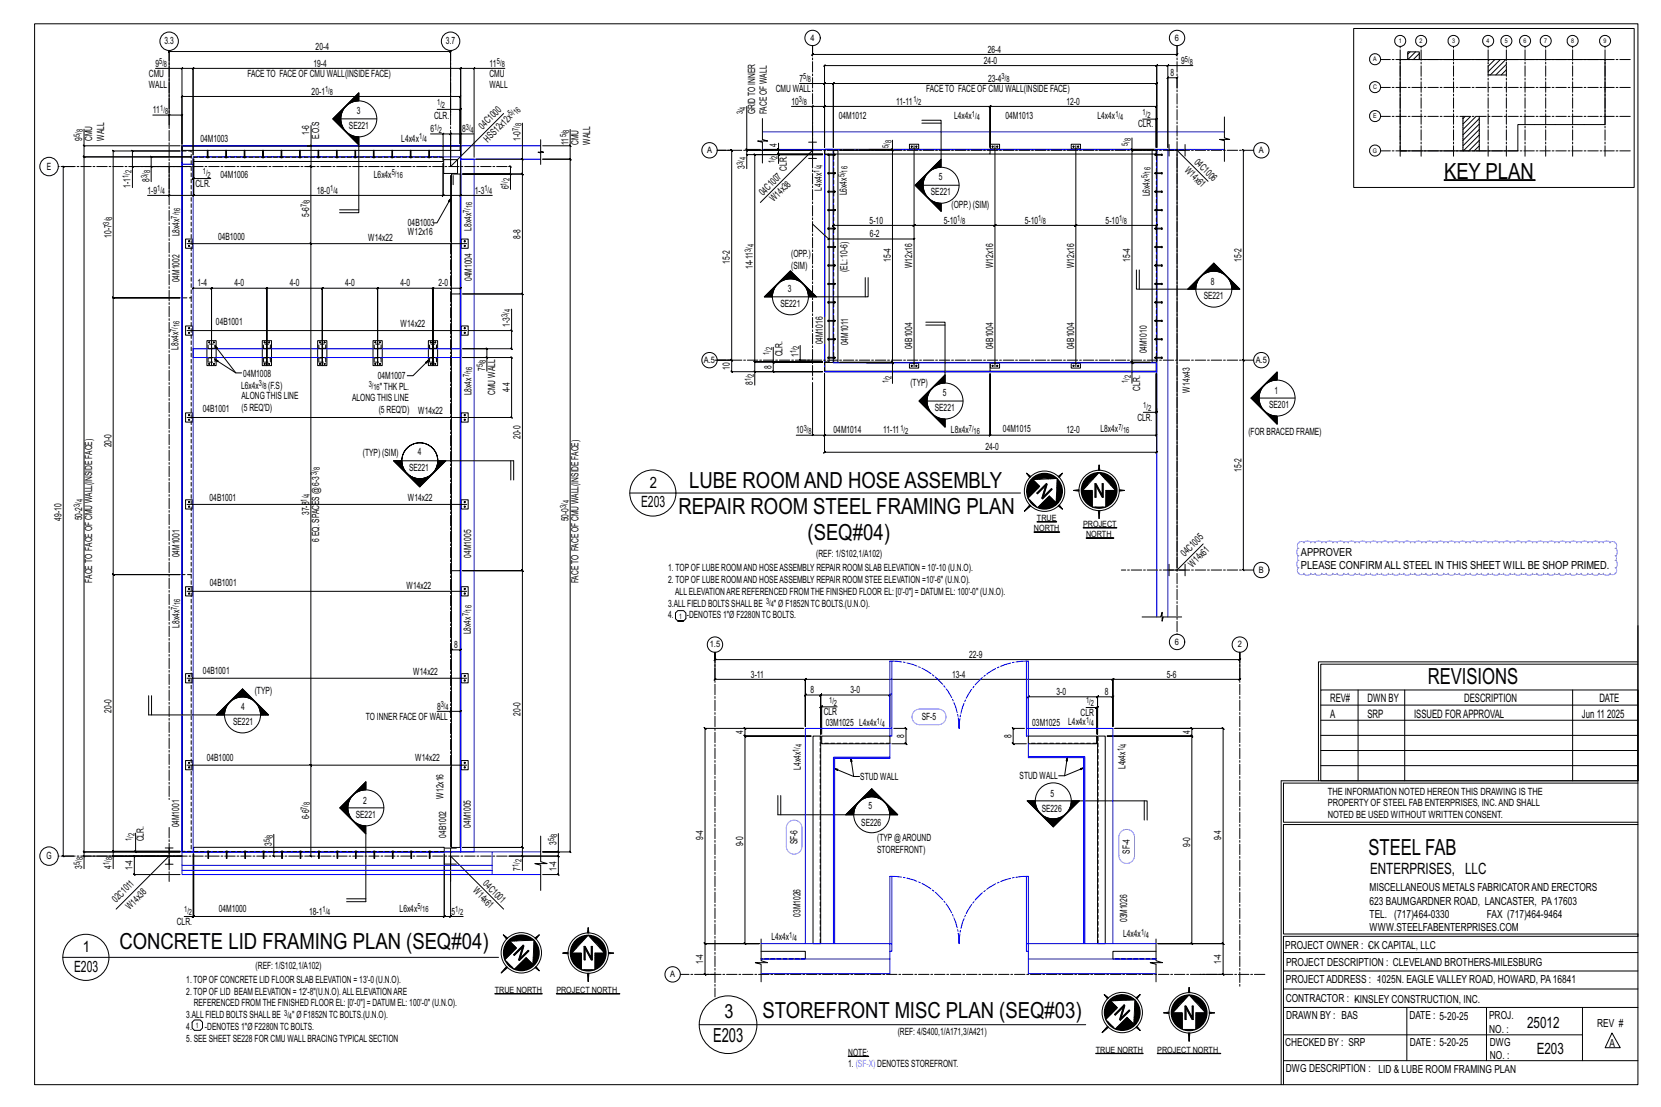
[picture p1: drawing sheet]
<svg xmlns="http://www.w3.org/2000/svg" width="914mm" height="610mm" viewBox="0 0 914 610" stroke-linecap="round" stroke-linejoin="round" font-family="sans-serif">
<defs><g id="words">
<g font-size="12.2">
<text x="795" y="98">KEY PLAN</text>
<text x="379" y="269">LUBE ROOM AND HOSE ASSEMBLY</text>
<text x="373" y="283">REPAIR ROOM STEEL FRAMING PLAN</text>
<text x="445" y="298">(SEQ#04)</text>
<text x="786" y="377">REVISIONS</text>
<text x="753" y="471">STEEL FAB</text>
<text x="66" y="522">CONCRETE LID FRAMING PLAN (SEQ#04)</text>
<text x="420" y="561">STOREFRONT MISC PLAN (SEQ#03)</text>
</g>
<g font-size="10.7">
<text x="399" y="561">3</text>
<text x="393" y="574">E203</text>
</g>
<g font-size="8.6">
<text x="358" y="269">2</text>
<text x="353" y="279">E203</text>
<text x="754" y="481">ENTERPRISES, LLC</text>
<text x="46" y="524">1</text>
<text x="41" y="535">E203</text>
<text x="841" y="566">25012</text>
<text x="846" y="580">E203</text>
</g>
<g font-size="6.4">
<text x="732" y="386">REV#</text>
<text x="753" y="386">DWN BY</text>
<text x="806" y="386">DESCRIPTION</text>
<text x="880" y="386">DATE</text>
<text x="732" y="395">A</text>
<text x="753" y="395">SRP</text>
<text x="778" y="395">ISSUED FORAPPROVAL</text>
<text x="871" y="395">Jun 11</text>
<text x="885" y="395">2025</text>
</g>
<g font-size="6.1">
<text x="716" y="306">APPROVER</text>
<text x="716" y="313">PLEASE CONFIRM ALL STEEL IN THIS SHEET WILL BE SHOP PRIMED.</text>
<text x="754" y="491">MISCELLANEOUS METALS FABRICATORAND ERECTORS</text>
<text x="754" y="498">623 BAUMGARDNER ROAD, LANCASTER, PA17603</text>
<text x="754" y="505">TEL. (717)464-0330</text>
<text x="819" y="505">FAX (717)464-9464</text>
<text x="754" y="513">WWW.STEELFABENTERPRISES.COM</text>
<text x="708" y="523">PROJECT OWNER : -CK CAPITAL, LLC</text>
<text x="708" y="532">PROJECT DESCRIPTION : CLEVELAND BROTHERS-MILESBURG</text>
<text x="708" y="541">PROJECTADDRESS : -1025N. EAGLE VALLEY ROAD, HOWARD, PA16841</text>
<text x="708" y="552">CONTRACTOR : -KINSLEY CONSTRUCTION, INC.</text>
<text x="708" y="561">DRAWN BY : BAS</text>
<text x="776" y="561">DATE : 5-20-25</text>
<text x="820" y="561">PROJ.</text>
<text x="820" y="569">NO. :</text>
<text x="879" y="566">REV #</text>
<text x="708" y="576">CHECKED BY : SRP</text>
<text x="776" y="576">DATE : 5-20-25</text>
<text x="820" y="576">DWG</text>
<text x="886" y="577">A</text>
<text x="820" y="583">NO. :</text>
<text x="708" y="590">DWG DESCRIPTION : LID &amp; LUBE ROOM FRAMING PLAN</text>
</g>
<g font-size="5.5">
<text x="91" y="24">3.3</text>
<text x="174" y="27">20-4</text>
<text x="245" y="24">3.7</text>
<text x="544" y="29">26-4</text>
<text x="542" y="35">24-0</text>
<text x="650" y="35">9</text>
<text x="86" y="37">9</text>
<text x="173" y="37">19-4</text>
<text x="269" y="37">11</text>
<text x="644" y="42">8</text>
<text x="82" y="42">CMU</text>
<text x="136" y="42">FACETO FACE OF CMU WALL(INSIDE FACE)</text>
<text x="269" y="42">CMU</text>
<text x="440" y="45">7</text>
<text x="544" y="45">23-4</text>
<text x="82" y="49">WALL</text>
<text x="172" y="52">20-1</text>
<text x="269" y="49">WALL</text>
<text x="427" y="51">CMU WALL</text>
<text x="510" y="51">FACETO FACE OF CMU WALL(INSIDE FACE)</text>
<text x="436" y="58">10</text>
<text x="493" y="58">11-11</text>
<text x="587" y="58">12-0</text>
<text x="84" y="62">11</text>
<text x="197" y="63">3</text>
<text x="239" y="65">CLR.</text>
<text x="416" y="63" transform="rotate(-90 416 63)">GRID TO INNER</text>
<text x="422" y="63" transform="rotate(-90 422 63)">FACE OF WALL</text>
<text x="462" y="66">04M1012</text>
<text x="525" y="66">L4x4x</text>
<text x="554" y="66">04M1013</text>
<text x="604" y="66">L4x4x</text>
<text x="192" y="71">SE221</text>
<text x="266" y="71" transform="rotate(-45 266 71)">04C10</text>
<text x="626" y="70">CLR.</text>
<text x="45" y="78" transform="rotate(-90 45 78)">9</text>
<text x="51" y="78" transform="rotate(-90 51 78)">CMU</text>
<text x="57" y="78" transform="rotate(-90 57 78)">WALL</text>
<text x="170" y="74" transform="rotate(-90 170 74)">1-6</text>
<text x="176" y="77" transform="rotate(-90 176 77)">E.O.S</text>
<text x="237" y="73">6</text>
<text x="254" y="73">8</text>
<text x="287" y="77" transform="rotate(-90 287 77)">1-0</text>
<text x="110" y="78">04M1003</text>
<text x="221" y="78">L4x4x</text>
<text x="269" y="79" transform="rotate(-45 269 79)">HS 12x12x</text>
<text x="313" y="80" transform="rotate(-90 313 80)">11</text>
<text x="318" y="80" transform="rotate(-90 318 80)">CMU</text>
<text x="325" y="80" transform="rotate(-90 325 80)">WALL</text>
<text x="428" y="81" transform="rotate(-90 428 81)">4</text>
<text x="657" y="90" transform="rotate(45 657 90)">04C10</text>
<text x="26" y="93">E</text>
<text x="410" y="93" transform="rotate(-90 410 93)">3</text>
<text x="433" y="94" transform="rotate(-90 433 94)">CLR.</text>
<text x="652" y="94" transform="rotate(45 652 94)">W14x61</text>
<text x="82" y="100" transform="rotate(-90 82 100)">8</text>
<text x="121" y="98">04M1006</text>
<text x="206" y="98">L6x4x</text>
<text x="429" y="99" transform="rotate(-45 429 99)">7</text>
<text x="517" y="99">5</text>
<text x="666" y="99" transform="rotate(45 666 99)">6</text>
<text x="72" y="103" transform="rotate(-90 72 103)">1-1</text>
<text x="81" y="107">1-9</text>
<text x="108" y="103">CLR.</text>
<text x="174" y="107">18-0</text>
<text x="261" y="107">1-3</text>
<text x="280" y="104" transform="rotate(-90 280 104)">6</text>
<text x="452" y="105" transform="rotate(-90 452 105)">L4x4x</text>
<text x="466" y="108" transform="rotate(-90 466 108)">L6x4x</text>
<text x="512" y="108">SE221</text>
<text x="420" y="108" transform="rotate(-45 420 108)">04C10</text>
<text x="426" y="112" transform="rotate(-45 426 112)">W14x38</text>
<text x="633" y="108" transform="rotate(-90 633 108)">L6x4x</text>
<text x="170" y="120" transform="rotate(-90 170 120)">5-6</text>
<text x="524" y="115">(OPP.) (SIM)</text>
<text x="225" y="124">04B1003</text>
<text x="479" y="123">5-10</text>
<text x="520" y="123">5-10</text>
<text x="564" y="123">5-10</text>
<text x="609" y="123">5-10</text>
<text x="61" y="131" transform="rotate(-90 61 131)">10-7</text>
<text x="99" y="130" transform="rotate(-90 99 130)">L8x4x</text>
<text x="120" y="132">04B1000</text>
<text x="225" y="130">W12x16</text>
<text x="259" y="127" transform="rotate(-90 259 127)">L8x4x</text>
<text x="287" y="131" transform="rotate(-90 287 131)">8-8</text>
<text x="479" y="131">6-2</text>
<text x="203" y="133">W14x22</text>
<text x="436" y="142">(OPP.)</text>
<text x="402" y="145" transform="rotate(-90 402 145)">15-2</text>
<text x="415" y="148" transform="rotate(-90 415 148)">14-11</text>
<text x="436" y="148">(SIM)</text>
<text x="467" y="150" transform="rotate(-90 467 150)">(EL: 10-6)</text>
<text x="490" y="144" transform="rotate(-90 490 144)">15-4</text>
<text x="502" y="148" transform="rotate(-90 502 148)">W12x16</text>
<text x="547" y="148" transform="rotate(-90 547 148)">W12x16</text>
<text x="591" y="148" transform="rotate(-90 591 148)">W12x16</text>
<text x="622" y="144" transform="rotate(-90 622 144)">15-4</text>
<text x="683" y="144" transform="rotate(-90 683 144)">15-2</text>
<text x="99" y="155" transform="rotate(-90 99 155)">04M1002</text>
<text x="260" y="155" transform="rotate(-90 260 155)">04M1004</text>
<text x="109" y="158">1-4</text>
<text x="129" y="158">4-0</text>
<text x="160" y="158">4-0</text>
<text x="190" y="158">4-0</text>
<text x="220" y="158">4-0</text>
<text x="241" y="158">2-0</text>
<text x="434" y="161">3</text>
<text x="667" y="157">8</text>
<text x="663" y="165">SE221</text>
<text x="430" y="169">SE221</text>
<text x="119" y="179">04B1001</text>
<text x="281" y="180" transform="rotate(-90 281 180)">1-3</text>
<text x="221" y="180">W14x22</text>
<text x="453" y="190" transform="rotate(-90 453 190)">04M1016</text>
<text x="467" y="190" transform="rotate(-90 467 190)">04M1011</text>
<text x="98" y="193" transform="rotate(-90 98 193)">L8x4x</text>
<text x="431" y="196" transform="rotate(-90 431 196)">CLR.</text>
<text x="440" y="197" transform="rotate(-90 440 197)">1</text>
<text x="502" y="192" transform="rotate(-90 502 192)">04B1004</text>
<text x="547" y="192" transform="rotate(-90 547 192)">04B1004</text>
<text x="591" y="192" transform="rotate(-90 591 192)">04B1004</text>
<text x="631" y="195" transform="rotate(-90 631 195)">04M1010</text>
<text x="402" y="204" transform="rotate(-90 402 204)">10</text>
<text x="425" y="203" transform="rotate(-90 425 203)">8</text>
<text x="134" y="207">04M1008</text>
<text x="208" y="209">04M1007</text>
<text x="267" y="204" transform="rotate(-90 267 204)">7</text>
<text x="133" y="214">L6x4x</text>
<text x="148" y="214">(F.S)</text>
<text x="209" y="215">&quot; THK PL.</text>
<text x="415" y="212" transform="rotate(-90 415 212)">8</text>
<text x="501" y="213">(TYP)</text>
<text x="628" y="215" transform="rotate(-90 628 215)">CLR.</text>
<text x="133" y="220">ALONG THIS LINE</text>
<text x="194" y="221">ALONG THIS LINE</text>
<text x="259" y="218" transform="rotate(-90 259 218)">L8x4x</text>
<text x="273" y="217" transform="rotate(-90 273 217)">CMU WALL</text>
<text x="281" y="216" transform="rotate(-90 281 216)">4-4</text>
<text x="519" y="218">5</text>
<text x="655" y="216" transform="rotate(-90 655 216)">W14x43</text>
<text x="702" y="217">1</text>
<text x="112" y="227">04B1001</text>
<text x="133" y="226">(5 REQ'D)</text>
<text x="208" y="228">(5 REQ'D)</text>
<text x="230" y="228">W14x22</text>
<text x="515" y="226">SE221</text>
<text x="699" y="225">SE201</text>
<text x="626" y="232">CLR.</text>
<text x="438" y="239">10</text>
<text x="459" y="238">04M1014</text>
<text x="486" y="239">11-11</text>
<text x="524" y="238">L8x4x</text>
<text x="552" y="238">04M1015</text>
<text x="587" y="239">12-0</text>
<text x="606" y="238">L8x4x</text>
<text x="687" y="240">(FOR BRACED FRAME)</text>
<text x="287" y="242" transform="rotate(-90 287 242)">20-0</text>
<text x="61" y="246" transform="rotate(-90 61 246)">20-0</text>
<text x="200" y="251">(TYP) (SIM)</text>
<text x="230" y="250">4</text>
<text x="542" y="248">24-0</text>
<text x="225" y="259">SE221</text>
<text x="683" y="260" transform="rotate(-90 683 260)">15-2</text>
<text x="224" y="276">W14x22</text>
<text x="115" y="276">04B1001</text>
<text x="34" y="287" transform="rotate(-90 34 287)">49-10</text>
<text x="45" y="287" transform="rotate(-90 45 287)">50-2</text>
<text x="170" y="284" transform="rotate(-90 170 284)">37-8</text>
<text x="313" y="287" transform="rotate(-90 313 287)">50-0</text>
<text x="176" y="298" transform="rotate(-90 176 298)">6 EQ. SPACES @ 6-3</text>
<text x="661" y="298" transform="rotate(-45 661 298)">5</text>
<text x="99" y="307" transform="rotate(-90 99 307)">04M1001</text>
<text x="259" y="307" transform="rotate(-90 259 307)">04M1005</text>
<text x="449" y="307">(REF: 1/S102,1/A102)</text>
<text x="652" y="307" transform="rotate(-45 652 307)">04C10</text>
<text x="368" y="315">1. TOPOF LUBE ROOMAND HOSEASSEMBLYREPAIR ROOM SLAB ELEVATION = 10'-10 (U.N.O).</text>
<text x="656" y="313" transform="rotate(-45 656 313)">W14x61</text>
<text x="51" y="321" transform="rotate(-90 51 321)">FACETO FACE OF CMU WALL(INSIDE FACE)</text>
<text x="116" y="323">04B1001</text>
<text x="318" y="321" transform="rotate(-90 318 321)">FACETO FACE OF CMU WALL(INSIDE FACE)</text>
<text x="368" y="321">2. TOPOF LUBE ROOMAND HOSEASSEMBLYREPAIR ROOM STEE ELEVATION =10'-6&quot; (U.N.O).</text>
<text x="224" y="324">W14x22</text>
<text x="372" y="328">ALLELEVATIONARE REFERENCED FROMTHE FINISHED FLOOR EL: [0'-0&quot;] = DATUM EL: 100'-0&quot; (U.N.O).</text>
<text x="368" y="334">3.ALLFIELD BOLTS SHALLBE</text>
<text x="426" y="334">&quot; Ø F1852N TC BOLTS.(U.N.O).</text>
<text x="368" y="341">4.</text>
<text x="378" y="341">-DENOTES 1&quot;Ø F2280N TC BOLTS.</text>
<text x="99" y="346" transform="rotate(-90 99 346)">L8x4x</text>
<text x="259" y="349" transform="rotate(-90 259 349)">L8x4x</text>
<text x="250" y="357">8</text>
<text x="534" y="362">22-9</text>
<text x="112" y="371">04B1001</text>
<text x="227" y="371">W14x22</text>
<text x="413" y="373">3-11</text>
<text x="524" y="373">13-4</text>
<text x="642" y="373">5-6</text>
<text x="140" y="382">(TYP)</text>
<text x="446" y="382">8</text>
<text x="468" y="382">3-0</text>
<text x="582" y="383">3-0</text>
<text x="608" y="383">8</text>
<text x="61" y="393" transform="rotate(-90 61 393)">20-0</text>
<text x="133" y="391">4</text>
<text x="241" y="391">8</text>
<text x="287" y="394" transform="rotate(-90 287 394)">20-0</text>
<text x="453" y="394">CLR</text>
<text x="595" y="394">CLR</text>
<text x="128" y="399">SE221</text>
<text x="201" y="396">TO INNER FACE OF WALL</text>
<text x="455" y="400">03M1025 L4x4x</text>
<text x="507" y="397">SF-5</text>
<text x="568" y="400">03M1025</text>
<text x="588" y="399">L4x4x</text>
<text x="409" y="404" transform="rotate(-90 409 404)">4</text>
<text x="498" y="407" transform="rotate(-90 498 407)">8</text>
<text x="557" y="406" transform="rotate(-90 557 406)">8</text>
<text x="655" y="404" transform="rotate(-90 655 404)">4</text>
<text x="114" y="419">04B1000</text>
<text x="228" y="419">W14x22</text>
<text x="441" y="424" transform="rotate(-90 441 424)">L4x4x</text>
<text x="620" y="424" transform="rotate(-90 620 424)">L4x4x</text>
<text x="474" y="430">STUD WALL</text>
<text x="561" y="429">STUD WALL</text>
<text x="731" y="438">THE INFORMATION NOTED HEREON THIS DRAWING IS THE</text>
<text x="200" y="443">2</text>
<text x="244" y="440" transform="rotate(-90 244 440)">W12x16</text>
<text x="578" y="439">5</text>
<text x="478" y="446">5</text>
<text x="574" y="447">SE226</text>
<text x="731" y="444">PROPERTY OF STEEL FAB ENTERPRISES, INC.AND SHALL</text>
<text x="99" y="456" transform="rotate(-90 99 456)">04M1001</text>
<text x="170" y="451" transform="rotate(-90 170 451)">6-6</text>
<text x="196" y="450">SE221</text>
<text x="259" y="456" transform="rotate(-90 259 456)">04M1005</text>
<text x="474" y="455">SE226</text>
<text x="731" y="451">NOTED BE USED WITHOUT WRITTEN CONSENT.</text>
<text x="246" y="461" transform="rotate(-90 246 461)">04B1002</text>
<text x="79" y="463" transform="rotate(-90 79 463)">CLR.</text>
<text x="150" y="466" transform="rotate(-90 150 466)">3</text>
<text x="306" y="465" transform="rotate(-90 306 465)">3</text>
<text x="387" y="463" transform="rotate(-90 387 463)">9-4</text>
<text x="409" y="466" transform="rotate(-90 409 466)">9-0</text>
<text x="439" y="465" transform="rotate(-90 439 465)">SF-6</text>
<text x="483" y="463">(TYP@AROUND</text>
<text x="655" y="466" transform="rotate(-90 655 466)">9-0</text>
<text x="672" y="463" transform="rotate(-90 672 463)">9-4</text>
<text x="26" y="473">G</text>
<text x="483" y="470">STOREFRONT)</text>
<text x="622" y="470" transform="rotate(-90 622 470)">SF-4</text>
<text x="45" y="478" transform="rotate(-90 45 478)">3</text>
<text x="61" y="478" transform="rotate(-90 61 478)">4</text>
<text x="73" y="479" transform="rotate(-90 73 479)">1-4</text>
<text x="287" y="479" transform="rotate(-90 287 479)">7</text>
<text x="306" y="479" transform="rotate(-90 306 479)">1-4</text>
<text x="260" y="491" transform="rotate(45 260 491)">W14x61</text>
<text x="266" y="487" transform="rotate(45 266 487)">04C10</text>
<text x="64" y="497" transform="rotate(-45 64 497)">02C101</text>
<text x="275" y="496" transform="rotate(45 275 496)">1</text>
<text x="71" y="501" transform="rotate(-45 71 501)">W14x38</text>
<text x="120" y="502">04M1000</text>
<text x="170" y="504">18-1</text>
<text x="220" y="502">L6x4x</text>
<text x="249" y="504">5</text>
<text x="97" y="509">CLR.</text>
<text x="441" y="505" transform="rotate(-90 441 505)">03M1026</text>
<text x="621" y="508" transform="rotate(-90 621 508)">03M1026</text>
<text x="425" y="518">L4x4x</text>
<text x="618" y="516">L4x4x</text>
<text x="141" y="533">(REF: 1/S102,1/A102)</text>
<text x="387" y="531" transform="rotate(-90 387 531)">1-4</text>
<text x="672" y="531" transform="rotate(-90 672 531)">1-4</text>
<text x="103" y="541">1. TOPOF CONCRETE LID FLOOR SLAB ELEVATION = 13'-0 (U.N.O).</text>
<text x="103" y="548">2. TOPOF LID BEAM ELEVATION = 12'-8&quot;(U.N.O).ALLELEVATIONARE</text>
<text x="107" y="554">REFERENCED FROMTHE FINISHED FLOOR EL: [0'-0&quot;] = DATUM EL: 100'-0&quot; (U.N.O).</text>
<text x="103" y="561">3.ALLFIELD BOLTS SHALLBE</text>
<text x="161" y="561">&quot; Ø F1852N TC BOLTS.(U.N.O).</text>
<text x="103" y="567">4.</text>
<text x="113" y="567">-DENOTES 1&quot;Ø F2280N TC BOLTS.</text>
<text x="103" y="574">5. SEE SHEET SE228 FOR CMU WALLBRACING TYPICALSECTION</text>
<text x="494" y="570">(REF: 4/S400,1/A171,3/A421)</text>
<text x="467" y="581">NOTE:</text>
<text x="467" y="588">1. (SF-X) DENOTES STOREFRONT.</text>
</g>
<g font-size="4.9">
<text x="446" y="22">4</text>
<text x="647" y="22">6</text>
<text x="389" y="84">A</text>
<text x="693" y="84">A</text>
<text x="388" y="200">A.5</text>
<text x="691" y="200">A.5</text>
<text x="693" y="315">B</text>
<text x="391" y="357">1.5</text>
<text x="647" y="355">6</text>
<text x="681" y="357">2</text>
<text x="369" y="538">A</text>
</g>
<g font-size="4.8">
<text x="571" y="287">TRUE</text>
<text x="569" y="293">NORTH</text>
<text x="596" y="290">PROJECT</text>
<text x="598" y="296">NORTH</text>
<text x="272" y="547">TRUE NORTH</text>
<text x="306" y="547">PROJECT NORTH</text>
<text x="603" y="580">TRUE NORTH</text>
<text x="637" y="580">PROJECT NORTH</text>
</g>
<g font-size="4.7">
<text x="88" y="35">5/</text>
<text x="274" y="35">5/</text>
<text x="652" y="34">5/</text>
<text x="655" y="36">8</text>
<text x="90" y="37">8</text>
<text x="276" y="37">8</text>
<text x="442" y="44">5/</text>
<text x="445" y="45">8</text>
<text x="551" y="44">3/</text>
<text x="554" y="45">8</text>
<text x="179" y="51">1/</text>
<text x="182" y="53">8</text>
<text x="241" y="58">1/</text>
<text x="243" y="60">2</text>
<text x="440" y="56">3/</text>
<text x="442" y="58">8</text>
<text x="503" y="56">1/</text>
<text x="505" y="58">2</text>
<text x="88" y="61">1/</text>
<text x="91" y="63">8</text>
<text x="281" y="64" transform="rotate(-45 281 64)">5/</text>
<text x="284" y="63" transform="rotate(-45 284 63)">16</text>
<text x="409" y="63" transform="rotate(-90 409 63)">3/</text>
<text x="411" y="60" transform="rotate(-90 411 60)">4</text>
<text x="535" y="64">1/</text>
<text x="614" y="64">1/</text>
<text x="629" y="63">1/</text>
<text x="632" y="65">2</text>
<text x="239" y="72">1/</text>
<text x="256" y="72">3/</text>
<text x="287" y="70" transform="rotate(-90 287 70)">8</text>
<text x="538" y="66">4</text>
<text x="617" y="66">4</text>
<text x="44" y="76" transform="rotate(-90 44 76)">5/</text>
<text x="46" y="73" transform="rotate(-90 46 73)">8</text>
<text x="231" y="77">1/</text>
<text x="242" y="73">2</text>
<text x="259" y="73">4</text>
<text x="285" y="72" transform="rotate(-90 285 72)">7/</text>
<text x="312" y="76" transform="rotate(-90 312 76)">5/</text>
<text x="313" y="73" transform="rotate(-90 313 73)">8</text>
<text x="623" y="78" transform="rotate(-90 623 78)">8</text>
<text x="233" y="78">4</text>
<text x="489" y="82" transform="rotate(-90 489 82)">5/</text>
<text x="491" y="79" transform="rotate(-90 491 79)">8</text>
<text x="621" y="80" transform="rotate(-90 621 80)">5/</text>
<text x="411" y="88" transform="rotate(-90 411 88)">4</text>
<text x="428" y="87" transform="rotate(-90 428 87)">2</text>
<text x="72" y="95" transform="rotate(-90 72 95)">2</text>
<text x="83" y="95" transform="rotate(-90 83 95)">8</text>
<text x="409" y="91" transform="rotate(-90 409 91)">3/</text>
<text x="426" y="90" transform="rotate(-90 426 90)">1/</text>
<text x="451" y="95" transform="rotate(-90 451 95)">1/</text>
<text x="453" y="92" transform="rotate(-90 453 92)">4</text>
<text x="467" y="95" transform="rotate(-90 467 95)">16</text>
<text x="633" y="96" transform="rotate(-90 633 96)">16</text>
<text x="71" y="98" transform="rotate(-90 71 98)">1/</text>
<text x="81" y="98" transform="rotate(-90 81 98)">3/</text>
<text x="112" y="96">1/</text>
<text x="114" y="98">2</text>
<text x="216" y="97">5/</text>
<text x="218" y="98">16</text>
<text x="280" y="100" transform="rotate(-90 280 100)">2</text>
<text x="465" y="98" transform="rotate(-90 465 98)">5/</text>
<text x="632" y="98" transform="rotate(-90 632 98)">5/</text>
<text x="87" y="105">1/</text>
<text x="89" y="107">4</text>
<text x="182" y="105">1/</text>
<text x="184" y="107">4</text>
<text x="267" y="105">1/</text>
<text x="269" y="107">4</text>
<text x="279" y="102" transform="rotate(-90 279 102)">1/</text>
<text x="171" y="112" transform="rotate(-90 171 112)">8</text>
<text x="99" y="118" transform="rotate(-90 99 118)">16</text>
<text x="169" y="114" transform="rotate(-90 169 114)">7/</text>
<text x="258" y="117" transform="rotate(-90 258 117)">7/</text>
<text x="260" y="115" transform="rotate(-90 260 115)">16</text>
<text x="60" y="124" transform="rotate(-90 60 124)">3/</text>
<text x="62" y="121" transform="rotate(-90 62 121)">8</text>
<text x="98" y="120" transform="rotate(-90 98 120)">7/</text>
<text x="527" y="122">1/</text>
<text x="530" y="124">8</text>
<text x="572" y="122">1/</text>
<text x="574" y="124">8</text>
<text x="616" y="122">1/</text>
<text x="619" y="124">8</text>
<text x="415" y="136" transform="rotate(-90 415 136)">4</text>
<text x="413" y="139" transform="rotate(-90 413 139)">3/</text>
<text x="281" y="172" transform="rotate(-90 281 172)">4</text>
<text x="279" y="175" transform="rotate(-90 279 175)">3/</text>
<text x="97" y="183" transform="rotate(-90 97 183)">7/</text>
<text x="99" y="180" transform="rotate(-90 99 180)">16</text>
<text x="440" y="192" transform="rotate(-90 440 192)">2</text>
<text x="423" y="196" transform="rotate(-90 423 196)">1/</text>
<text x="425" y="193" transform="rotate(-90 425 193)">2</text>
<text x="438" y="195" transform="rotate(-90 438 195)">1/</text>
<text x="266" y="202" transform="rotate(-90 266 202)">5/</text>
<text x="267" y="200" transform="rotate(-90 267 200)">8</text>
<text x="258" y="208" transform="rotate(-90 258 208)">7/</text>
<text x="260" y="205" transform="rotate(-90 260 205)">16</text>
<text x="415" y="207" transform="rotate(-90 415 207)">2</text>
<text x="491" y="209" transform="rotate(-90 491 209)">2</text>
<text x="623" y="208" transform="rotate(-90 623 208)">2</text>
<text x="143" y="213">3/</text>
<text x="145" y="214">8</text>
<text x="203" y="213">3/</text>
<text x="206" y="215">16</text>
<text x="413" y="210" transform="rotate(-90 413 210)">1/</text>
<text x="489" y="211" transform="rotate(-90 489 211)">1/</text>
<text x="621" y="211" transform="rotate(-90 621 211)">1/</text>
<text x="629" y="225">1/</text>
<text x="632" y="226">2</text>
<text x="442" y="237">3/</text>
<text x="445" y="239">8</text>
<text x="496" y="237">1/</text>
<text x="498" y="239">2</text>
<text x="533" y="237">7/</text>
<text x="536" y="239">16</text>
<text x="616" y="237">7/</text>
<text x="618" y="238">16</text>
<text x="174" y="262" transform="rotate(-90 174 262)">3/</text>
<text x="176" y="259" transform="rotate(-90 176 259)">8</text>
<text x="171" y="274" transform="rotate(-90 171 274)">4</text>
<text x="44" y="279" transform="rotate(-90 44 279)">3/</text>
<text x="46" y="277" transform="rotate(-90 46 277)">4</text>
<text x="169" y="276" transform="rotate(-90 169 276)">1/</text>
<text x="312" y="280" transform="rotate(-90 312 280)">3/</text>
<text x="313" y="277" transform="rotate(-90 313 277)">4</text>
<text x="98" y="336" transform="rotate(-90 98 336)">7/</text>
<text x="99" y="333" transform="rotate(-90 99 333)">16</text>
<text x="422" y="333">3/</text>
<text x="424" y="334">4</text>
<text x="258" y="339" transform="rotate(-90 258 339)">7/</text>
<text x="260" y="337" transform="rotate(-90 260 337)">16</text>
<text x="243" y="389">3/</text>
<text x="456" y="387">1/</text>
<text x="459" y="389">2</text>
<text x="598" y="387">1/</text>
<text x="601" y="389">2</text>
<text x="245" y="391">4</text>
<text x="483" y="398">1/</text>
<text x="485" y="400">4</text>
<text x="598" y="398">1/</text>
<text x="601" y="400">4</text>
<text x="441" y="411" transform="rotate(-90 441 411)">4</text>
<text x="618" y="414" transform="rotate(-90 618 414)">1/</text>
<text x="620" y="411" transform="rotate(-90 620 411)">4</text>
<text x="440" y="414" transform="rotate(-90 440 414)">1/</text>
<text x="171" y="443" transform="rotate(-90 171 443)">8</text>
<text x="169" y="446" transform="rotate(-90 169 446)">7/</text>
<text x="74" y="461" transform="rotate(-90 74 461)">2</text>
<text x="150" y="461" transform="rotate(-90 150 461)">8</text>
<text x="307" y="461" transform="rotate(-90 307 461)">8</text>
<text x="72" y="463" transform="rotate(-90 72 463)">1/</text>
<text x="148" y="464" transform="rotate(-90 148 464)">5/</text>
<text x="305" y="463" transform="rotate(-90 305 463)">5/</text>
<text x="46" y="474" transform="rotate(-90 46 474)">8</text>
<text x="62" y="474" transform="rotate(-90 62 474)">8</text>
<text x="44" y="476" transform="rotate(-90 44 476)">5/</text>
<text x="60" y="476" transform="rotate(-90 60 476)">1/</text>
<text x="285" y="477" transform="rotate(-90 285 477)">1/</text>
<text x="287" y="475" transform="rotate(-90 287 475)">2</text>
<text x="101" y="502">1/</text>
<text x="178" y="502">1/</text>
<text x="230" y="501">5/</text>
<text x="232" y="502">16</text>
<text x="251" y="502">1/</text>
<text x="104" y="504">2</text>
<text x="180" y="504">4</text>
<text x="253" y="504">2</text>
<text x="628" y="515">1/</text>
<text x="434" y="517">1/</text>
<text x="437" y="518">4</text>
<text x="631" y="517">4</text>
<text x="156" y="560">3/</text>
<text x="159" y="561">4</text>
</g>
<g font-size="4.1">
<text x="374" y="341">1</text>
<text x="108" y="566">1</text>
</g>
<g font-size="3.5">
<text x="770" y="24">1</text>
<text x="782" y="24">2</text>
<text x="799" y="24">3</text>
<text x="818" y="24">4</text>
<text x="828" y="24">5</text>
<text x="839" y="24">6</text>
<text x="850" y="24">7</text>
<text x="865" y="24">8</text>
<text x="883" y="24">9</text>
<text x="756" y="34">A</text>
<text x="756" y="49">C</text>
<text x="756" y="65">E</text>
<text x="756" y="84">G</text>
</g>
</g></defs>
<g fill="none" stroke="#000" stroke-width=".55">
<path d="M19 13h883v584h-883zM745 16h155v87h-155zM86 38h14v51M100 38l1-1zM100 38h6l1-1-1 1v47v-47l1-1-1 1h148h-1l1-1v1v47M261 38v-1v1zM261 38h-7v-1l-1 1h1v47v-11h7M278 38h-17v49M447 25v5l1-1-1 1h201h-1l1-1v1v-5M643 36l-1 1zM643 36h-6l-1 1 1-1v45M657 36h-14v45v-38h-1l1-1v1h5v-1v6"/>
<path d="M771 33h113v36h-48v14h-65zM776 29l-1 1M779 29l-4 4v-4h6v4M781 32v1M781 29l-3 4M820 33l-1 1M823 33l-4 4M826 33l-7 6M829 33l-9 8M829 38l-3 3M829 35l-6 6M197 56l1-5-15 14 15 15"/>
<path d="M198 53l-3 3M198 54l-2 2M198 52l-5 4M198 52l-6 5M198 52l-5 5M198 51l-14 14 14 15-15-15zM198 54l-3 2M198 53l-4 3M198 55l-1 1M411 59v23h8M436 59h11v23M440 46h14v35v-45v1v-1h183l-1 1 1-1v45"/>
<path d="M447 59l1-1-1 1zM447 59h7v-1v23v-22v-1v1h91v-1v23v-22v-1v1h91l1-1-1 23v-15h-7M454 46h5h-1l1-1v1v35v-35h-1l1-1v1h178h-1l1-1v1v35M454 45l-1 1zM819 41h10M46 80l1 1zM46 71v9h53M171 80l1 1zM171 69v11h-2M184 65l14 14M184 65l5 5M186 65l2 2"/>
<path d="M187 65l1 1M188 65h19M188 65h-1M188 65h-1l1 1M188 64l-1 1 1 2M188 64l-2 1 2 2M188 63l-2 2M188 63l-2 2 2 3M188 63l-3 2 3 3M188 63l-3 2M188 62l-3 3 3 4M188 61l-4 4"/>
<path d="M189 61l-5 4 5 5M189 60l-5 5 5 6M192 73l6 6M193 74l5 5M194 75l4 3M195 75l3 3M195 75l3 2-3-2M196 75l2 2M196 75l2 1M197 75l1 1M198 80v37h-11M198 75v5"/>
<path d="M237 74h7v14M241 60h12v19l1-26-1 1v-1h-153h1l-1 1v-1v26l1-16-1 1v-1h-7h1l-1 1v-1h-9M244 74v-1v1zM248 63v-35v1v-1h-155h1l-1 1v-1v42M253 60v1l1-1zM253 60v1l1-1v19M254 74v-1l-1 1zM254 74h-6v-1v1v12M277 63l-29 29v-19v1h-4M288 68v20h-26M298 77v6l1 1h-3h2v7M313 80l1 1z"/>
<path d="M314 71v9h-15M420 65v12l3 1h-6h3v12M429 79v3h-8M445 78h4M447 78v9M491 77v5h-13M501 79h5v3h-5zM508 66h10v22l-14 14 14 14v-4M508 68h10M545 79h5v3h-5zM590 79h5v3h-5zM623 76v6h12"/>
<path d="M636 66l1-1-1 1zM636 66l1-1v16M644 80v6M652 80v6M674 64v12l3 1h-6h3v12M805 64v19M807 64l-2 1M810 64l-5 4M813 64l-8 7M814 77l-5 6M814 74l-8 9M814 71l-9 9"/>
<path d="M814 68l-9 9M814 65l-9 9M814 64v19M41 92l-7-1 1 1v379h-1l1 1v-1h6M46 80v6l1 1-1-1h59M73 91v1zM73 92v-9v1v-1h26h-37l1 1-1-1v81h1h-1h37h-37h1h-1v152l1 1-1-1h37h-37l1 1-1-1v153v-1l1 1h-1h37h-24v-10M83 91l1 1zM93 92v16h-12M100 80v3zM100 80h153zM100 83v81z"/>
<path d="M100 92h-17v8M105 86h-59l1 1-1-1v383l1 1-1-1h53M105 86h-22l1 1-1-1v6M105 92h-32v11M106 99l1-1zM106 87v12l1-1M107 86h137v3h-137zM107 90v18v-1l-1 1h1h-14M114 83v3l1-3M116 98h-9v-10l-1 20 1-1v1h137v-1v1v-18v18v-1v1h10M124 83v3l1-3M134 83v3l1-3"/>
<path d="M145 83v3v-3M155 83v3v-3M165 83v3v-3M171 80v12v-1l1 1h-3M171 92v-1l1 1h-1v42l1 1-1-1 1 1-1-1v287l1 1-1-1 1 1-1-1v50l1 1-1-1M175 83v3v-3M185 83v3l1-3M195 83v3l1-3M206 83v3v-3M216 83v3v-3M226 83v3v-3M236 83v3v-3"/>
<path d="M244 88h8v8h-8zM248 97v36M249 97v5M253 80v3h-153M253 96v66h-4v152M253 96l1 66M253 96h-4v66M254 89v19h17M280 92h1v-1v1v4M281 95v1zM287 87l1 1zM288 88v8l-1-1 1 1h-33"/>
<path d="M314 80v8l-1-1 1 1h-15h15l-1-1 1 1v381h-1l1 1-15-1h8v-10M395 83h8l-1-1 1 1v115h-1l1 1v-1h-9M411 85l1 1zM411 82l1 1zM411 93v-8h42h-37h-1l1 1v-1v114h-1l1 1v-1h37h-37h-1l1 1v-1v6M411 82v1v-1l1 1h-1h36M428 85l1 1zM428 82l1 1zM429 82v3l-1-1 1 1h24h-24l-1-1 1 1M445 87h4M447 83h-36v-1l1 1h-1v2M447 83l-28 29"/>
<path d="M453 85h-24v5M454 82h91zM454 82v3zM454 85v114v-9M454 85v89M454 85h2v114h-2M456 95l3 1M456 85h3M459 95h-3v1M459 85h-3M459 83h2v117h-2zM491 82l1 1z"/>
<path d="M491 82l1 1h-1h-29h29v-1l1 1h-1v117v-1l1 1h-1h-29h29v-1l1 1h-1M503 80v122M508 100l-2 2 2 2M509 99l-3 3 3 3M509 99l-4 3 4 3M509 98l-4 4 4 4M509 97l-4 5M510 97l-6 5 6 5M518 88l-14 14 14 14-14-14zM518 91l-1 1M518 89l-4 4M518 89l-3 4"/>
<path d="M518 92h.1M518 90l-2 2M518 88l-6 6M518 90l-3 2M518 91l-2 1M518 89l-5 4M518 90l-3 3M545 82h91M548 80v122M592 80v122M623 82l1 1zM623 82l1 1h-1h10h-10v-1l1 1h-1v117v-1l1 1h-1h10h-10v-1l1 1h-1"/>
<path d="M634 83h3v117h-3zM636 82h-91v3h-91M636 82v3h-91M637 95l3 1M637 85h3M640 95v1h-3M640 85v1l-3-1M644 83h8M648 84v229M648 83l17 17M684 83v-1l1 1h-1v115l1 1-1-1 1 1-1-1v116M771 83h3"/>
<path d="M814 80l-2 3M93 108l1-1zM187 116h11M248 109l-7 14h-2M254 108v-1l-1 1zM281 104v-8h-26h33l-1-1 1 1v66l-1-1 1 1h-33h33l-1-1 1 1v152h-1l1 1v-1h-33h33h-1l1 1v-1v153l-1-1 1 1h-33h33l-1-1 1 1v4h19l1 1-1-1v11v-1l1 1h-9M456 116h.1M456 105l3 1M456 116h3M459 116l-3-1v1M459 105h-3v1M505 102l4 4"/>
<path d="M507 102l1 1M508 102h.1M508 102h20M508 101v1M508 101l-1 1M508 101l-1 1 1 1M508 100l-1 2 1 2M508 100l-1 2M512 110l6 6M513 110l5 6M514 111l4 4M515 111l3 4"/>
<path d="M515 111l3 3M515 112l3 2M516 112l2 2M517 112l1 1M518 112h.1M637 116h3M637 105l3 1M637 116h2M640 116h-1M640 105v1h-3M102 132h4v5h-4zM103 134h154"/>
<path d="M254 132h4v5h-4zM447 123l9 9 1-1-1 1h47l1-1-1 1M456 126h3M456 136h3M459 126l-3-1v1M459 136h-3M459 124h44v1l1-1-1 1 1-1h-1h45l-1 1 1-1-1 1 1-1h44v1l1-1-1 1 1-1h-1h45l-1 1 1-1M459 124l-1 1zM637 126h3M637 136h3M640 126h-3M640 136h-3"/>
<path d="M106 159l1-1zM106 159h10l1-1-1 1v42v-42l1-1-1 1h31v-1v1v42v-42v-1v1h30l1-1-1 1v42v-42l1-1-1 1h31h-1l1-1v1v42v-42h-1l1-1v1h30l1-1-1 1v42v-42l1-1-1 1h16h-1l1-1v1M426 160l-4 3M426 159l-4 4M427 158l-6 5M430 155l5-5 5 5M431 154l4-3 4 3M432 154l3-3 4 3M432 154l3-3 3 3M433 154l2-3 3 3M433 154l2-2 2 2M434 154l1-1 1 1"/>
<path d="M435 154v-1l1 1M435 154h.1M435 152l1 2M435 150l4 4M435 152l-1 2M435 150l-4 5M436 149h-1l-14 14h29M443 158l6 5M444 159l5 4M444 159l4 4M444 160l4 3M456 146h3"/>
<path d="M456 156l3 1M459 146h-3M459 156h-3v1M476 153v10M478 153v10h-28M626 149v10h28M627 149v10M637 146h3M637 156l3 1M640 146v1l-3-1M640 156v1h-3M654 159l14-14 15 14h-5"/>
<path d="M654 159l14-14 14 14-14-14zM654 159l14-14 14 14M658 159h.1M658 158l-1 1M659 157l-2 2M659 157l-3 2M659 156l-3 3M659 156l-4 3M659 155l-4 4M660 154l-5 5M660 153l-6 6M663 151l5-5 5 5"/>
<path d="M664 150l4-4 5 4M664 150l4-4 4 4M665 150l3-4 4 4M665 150l3-3 3 3M666 150l2-3 3 3M666 150l2-3 2 3M666 150l2-2 2 2M667 149l1-1 1 1M668 149h1M668 146l-4 4M668 148l2 1M668 149h.1"/>
<path d="M668 147l-2 3M668 146l5 5M670 149l-2-1-1 1M676 153l6 6M677 154l5 5-5-4M677 155l4 4M677 156l4 3M678 156l3 3M678 157l2 2M678 158l2 1M678 158l1 1M678 159h1"/>
<path d="M678 159h1h-25M678 159h.1M100 164v152v-152M102 180h4v5h-4zM254 180h4v5h-4zM282 170v12h-24M421 163l14-13 14 13M425 163h.1M425 162l-1 1M425 161l-2 2M426 161l-3 2M426 160l-3 3"/>
<path d="M445 160l3 3M445 161l3 2M445 161l2 2M445 162l2 1M445 162l1 1M445 163h1M445 163h.1M449 163l-14-14-14 14 14-14 15 14M456 167h.1M456 166v1M456 176l3 1M456 167h3"/>
<path d="M459 166h-3v1M459 176h-3v1M510 177h10v29M510 179h10M637 166l3 1M637 176l3 1M637 167h2M640 166l-1 1M640 176v1h-3M103 182h154M114 188h5v13h-5zM118 190l12 15h3"/>
<path d="M118 198l12 7M144 188h5v13h-5zM175 188h5v13h-5zM205 188h5v13h-5zM236 188h5v13h-5zM236 198l-9 9h-3M268 196v1zM281 182h1zM282 182v10h-1h1h-27h13v5M395 198h8h-1l1 1v-1v7l-1-1 1 1h50M425 199l1 1zM426 191v8h27h-12v1l-1-1h1v-1"/>
<path d="M426 199h-1l1 1h27h-27l-1-1 1 1v5l-1-1 1 1h27M440 198l1 1zM441 190v8h6M454 200v4zM454 200h91v4h91M456 187h3M456 197h3M459 187l-3-1v1M459 197h-3M477 200h14v11M491 199l1 1zM545 200h91v4"/>
<path d="M623 199l1 1zM624 200h-1v11M637 187h3M637 197h3M640 187h-3M640 197h-3M268 204v-7h-13h27l-1-1 1 1v33l-1-1 1 1h-24M415 204l1 1zM447 211v29h-9M453 205h-37v7M454 204l91 1zM454 206v43l-1 1 1-1h183l-1 1 1-1v-24"/>
<path d="M501 200h5v3h-5zM510 220l-1 1 1 1M510 219l-1 2M511 219l-2 2 2 2M511 219l-3 2 3 2M511 218l-3 3 3 2M511 218l-3 3 3 3M511 217l-4 4 4 3M511 217l-4 4 4 4M512 216l-5 5M512 216l-5 5 5 5M519 211l1-1-1 1"/>
<path d="M520 206l-14 15 14 14v-4M520 207l-14 14 14 14-14-14zM520 208l-4 4M520 207l-5 5M520 210v1M520 211h.1M520 209l-1 2M520 209l-2 2M520 207l-6 6M520 208l-3 3M520 206v5M520 207l-14 14 14 14"/>
<path d="M545 200h5v3h-5zM590 200h5v3h-5zM636 204l-91 1M637 206v21h-1M691 219l2 3M693 219h.1M693 219h20M693 219v1M693 218l-1 1 1 1M693 218l-1 1 1 2M693 217l-1 2 1 2M693 217l-2 2 2 2"/>
<path d="M694 217l-3 2 3 3M694 216l-3 3 3 3M694 216l-4 3 4 3M694 216l-4 3 4 4M694 215l-4 4 4 4M694 215l-4 4 4 5M695 214l-6 5 6 5M703 205l-14 14 14 14M703 205l-14 14 14 14-14-14zM703 205v1l-5 5M703 208l-1 1M703 206l-3 4"/>
<path d="M703 209h-1M703 208l-2 2M703 207l-3 3M703 207l-2 3M703 206l-4 4M703 209h.1M703 205l-6 6M703 209v-4l-14 14 14 15v-5M102 227h4v5h-4zM103 230h154M254 227h4v5h-4zM507 221l4 4"/>
<path d="M509 221l1 1M510 221h.1M510 221h20M510 220v1M514 229l6 6M515 229l5 5M516 230l4 4M517 230l3 4M517 230l3 3M518 230l2 3M518 230l2 3-2-2M519 231l1 1"/>
<path d="M520 231h.1M629 227h7v-21v34l1-1-1 1h-91v-1v1v-34v34v-1v1h-91v-1v1v-34v34v-1v1h-7M636 227h1h-1zM697 227l6 6M698 228l5 5M699 228l4 5M699 228l4 4M700 228l3 4M700 229l3 3M700 229l3 2M701 229l2 2M702 229l1 2"/>
<path d="M702 229l1 1M217 254l14 14M217 254l14 14 14-14-14 14zM217 254l6 6M218 254l4 5M218 254l4 4M218 254l4 3M219 254l3 3M219 254l3 2M219 254l2 2M220 254l1 1M221 254h-4l14 14"/>
<path d="M221 254h62v10M241 256l2-2-2 3M241 254h.1M242 254h-1M242 254l-1 1M243 254l-2 2M244 254l-4 3M244 254l-4 4M245 254l-5 5M245 254l-6 6M245 254l-14 14M281 254v10"/>
<path d="M447 240l1-1zM605 259v-1v1M605 258v-2v3M605 256v3M102 275h4v5h-4zM103 278h154M226 262l5 5 5-5M227 263l4 4 5-4M227 263l4 4 4-4M228 263l3 3 4-3M228 263l3 3 3-3M229 263l2 3 3-3"/>
<path d="M229 263l2 3 2-3M229 263l2 2 2-2M229 263l2 2M230 264l1 1 2-1M230 264l1 1 1-1M230 264h1h1M231 264h1M231 264h.1M232 264l-1 1M254 275h4v5h-4zM347 271h215M565 261l2 1"/>
<path d="M566 262l1 1M567 278l-3 4 2-3M567 275l3 4M567 278l-1 1M567 263l-2-2 2 2M567 279l-3 3M569 264a9 9 0 0 0-2 10M569 264a9 9 0 0 0-2 9M569 265a8 8 0 0 0-2 8M570 265l-2 3v5M570 265l-2 4v3M570 266l-1 3-1 3"/>
<path d="M571 266l-2 2v3M571 266l-1 3-1 2M571 267l-1 1v3M572 267l-2 3M572 267l-1 3M572 268l-1 1M576 267l-5 5v-1l5-5v1l-2 6 5-4-5 6v-1l2-6M577 264l-2-1-3 1M578 273l-1 1M578 274l-2 1M578 264l-4-1-3 1M578 274l-3 1"/>
<path d="M579 274l-2 1-2 1M579 269l-5 5 2-8-5 6M579 269l-5 6 2-8-5 5M579 275l-2 1h-2M579 264a8 8 0 0 0-9 0M579 275l-2 1-3 1M580 275l-3 2h-3M580 264a9 9 0 0 0-11 0M580 276l-3 1h-4M580 276l-3 2h-4M581 264a9 9 0 0 0-12 0M581 276a8 8 0 0 1-8 2"/>
<path d="M581 277a9 9 0 0 1-9 2M581 264a9 9 0 0 0-11-1 9 9 0 0 0-4 11M582 268v3v2M582 267l1 4-1 3M582 266a8 8 0 0 1-1 9M582 266a9 9 0 0 1-1 10M582 265a9 9 0 0 1 0 11 9 9 0 0 1-10 3M582 263l-13 1 3 4-6 6 5 6 7-7 3 4 1-13M582 264a9 9 0 0 1 1 12 9 9 0 0 1-11 3M583 262l2-1-2 2M583 278l1 1M583 278l2 2-2-1"/>
<path d="M583 278l2 2M584 262l-1 1M585 261l-2 2M591 270h3M594 270h-1h1M594 270h-3h2M596 270a9 9 0 0 0 5 8M597 270a9 9 0 0 0 4 8M597 270a8 8 0 0 0 4 7M597 270l1 4 3 3M598 270l1 3 2 3M599 270l1 3 1 2"/>
<path d="M600 270v2l1 2M600 270l1 3M601 270v2M602 264l-2 1-2 2M603 263l-3 2-2 3M603 279h4M603 262a8 8 0 0 0-6 7M603 267v7v-8l4 7v-7v8l-4-6M604 262a9 9 0 0 0-7 7M604 261a9 9 0 0 0-8 9M605 261a9 9 0 0 0-9 7 9 9 0 0 0 5 11M605 260l9 10h-5v9h-8v-9h-5z"/>
<path d="M606 261a9 9 0 0 1 8 7 9 9 0 0 1-5 11M606 261a9 9 0 0 1 8 8 9 9 0 0 1-5 9M606 262a9 9 0 0 1 8 7M607 266v8l-4-8v8M607 262a8 8 0 0 1 6 7M608 263l3 2 1 3M608 264l2 1 2 2M609 270v2M610 270l-1 3M610 270v2l-1 2M611 270l-1 3-1 2M611 270v3l-2 2"/>
<path d="M612 270l-1 3-2 3M612 270l-1 4-2 2M613 270l-2 4-2 3M613 270a8 8 0 0 1-4 7M614 270a9 9 0 0 1-5 8M616 270h3M617 270h-1M619 270h-3M605 281v5M605 281v2M662 300l-14 14M100 316v153v-153"/>
<path d="M253 314l1 153zM254 314l-1-152v152h-4v153h4M644 311v6M644 314h8M652 311v6M684 313l1 1zM102 323h4v5h-4zM103 326h154M254 323h4v5h-4zM629 340h10l1-3v5v-2h11M249 358v-1l-1 1zM249 358h5h-1l1-1v1"/>
<path d="M373 342l-1-1v-3l1-2h3l2 2v3l-2 1h-3h3M394 359v4l-1 1 1-1h289l-1 1 1-1v-4v15l-1 1 1-1h-70l-1 1 1-1v26v-26l-1 1 1-1h-170h1l-1 1v-1v26v-26h1l-1 1v-1h-49l-1 1 1-1zM902 345v85h-197M102 371h4v5h-4zM103 373h154M254 371h4v5h-4zM727 380h175v50h-175zM748 380v50M773 380v50M866 380v50M902 366h-175v14M902 364h-176v66"/>
<path d="M82 383v11h37M83 383v11M119 394l15-14 14 14M124 393l-1 1M124 392l-2 2M124 391l-3 3M124 390l-3 4M125 389l-5 5M125 388l-5 6M125 388l-5 6 14-14 14 14M128 385l6-5 5 5M130 385l4-4 3 4"/>
<path d="M130 384l4-3 3 3M131 384l3-2 2 2M132 384l2-1 1 1M133 384l1-1v1M134 381l4 4M134 383l1 1M134 383l-1 1M134 382l-2 2M134 381l-3 3M134 384h.1M134 380l-5 5M134 383v1"/>
<path d="M134 380l4 5M134 381l2 3M134 382l1 2M134 382l2 2M142 388l5 6M142 389l5 5M143 390l3 4M143 390l3 4-3-3M143 391l3 3M143 392l2 2M143 393l1 1M143 393l1 1h-25l15-15 14 15h-5"/>
<path d="M248 392v-1v1zM248 392h-7M254 392v-1l-1 1h1h-6M452 389l-1 1 1-1v15M453 389l-1 1zM461 389h-9v15M598 390h6v14M604 390h-1l1-1zM604 390l1-1-1 1v14M727 397h175M727 388h175M102 419h4v5h-4z"/>
<path d="M254 419h4v5h-4zM388 401h54h-32l1 1-1-1v4l1 1-1-1h37h-37l1 1-1-1v115v-1l1 1h-1h8h-30h1l-1-1v1v-119l1 1zM443 400v-17l1-1-1 1h9h-1l1-1v1v21v-21h-1l1-1v1h38h-1l1-1v1v17M448 405h4v115h-4zM452 405h38v5h-38zM468 418l2 10M492 401h7h-1l1 1v-1v9l-1-1 1 1h-8M564 401h-6h-1l1 1v-1v9l-1-1 1 1h7M566 405h38v5h-38zM566 400v-16l1-1-1 1h38l1-1-1 1v20v-20l1-1-1 1h9h-1l1-1v1v16M588 417l-2 10h-3M604 405h4v115h-4z"/>
<path d="M610 405h46l1 1-1-1v-4l1 1-1-1h-42h59l1 1-1-1v119v-1l1 1h-1h-36h19h1l-1-1v1v-115l1 1-1-1zM727 413h175M727 405h175M103 421h154M193 440l-5 5 5 5M200 435l1-1-1 1M201 431l-14 14 14 14-14-14zM201 433l-1 2M201 435v-5l-14 15 14 14v38h-10M201 432l-4 4M201 434l-1 1M201 433l-2 2"/>
<path d="M201 435h.1M201 432l-3 4M201 431l-5 6M201 431l-13 14 13 14M201 434v1M201 431l-4 5M201 432l-3 3M248 422v44M428 438v11h62M430 438v11M459 423l11 5h3M475 440l5-5 4 5"/>
<path d="M476 440l4-4 4 4M476 439l4-3 3 3M477 439l3-3 3 3M478 439l2-2 2 2M479 439l1-1 1 1M480 439h.1M480 434l14 15h-4M480 434l14 15-14-14-14 14M480 438l-1 1M480 437l-2 2M480 438l1 1M480 437l2 2"/>
<path d="M480 435l-14 14M480 434l-14 15M597 423l-11 4M705 430v167M727 422h175M902 431h-195v22h195M151 459v10h-1l1 1v-1v2h-1l1 1v-1M188 445l5 4M188 445l4 4M190 445l2 2M190 445l2 1M191 445h20"/>
<path d="M191 445h.1M192 444l-1 1h1M192 444l-1 1 1 1M192 444l-2 1M192 443l-2 2M192 443l-2 2 2 2M192 442l-3 3 3 2M192 442l-3 3 3 3M192 441l-3 4 3 3M192 441l-4 4 4 4M193 440l-5 5M196 453l5 6-5-6"/>
<path d="M197 454l4 4M198 454l3 4M198 454l3 3M199 454l2 3M199 455l2 2M200 455l1 1M201 455h.1M470 448v1M470 448l-1 1 1-1M470 447l-1 2M470 447l-2 2M470 446l-2 3"/>
<path d="M471 445l-4 4M471 444l-4 5M471 443l-5 6M472 443l-6 6M475 440l5-5 5 5M488 443l6 6M489 444l4 5M489 445l4 4M489 445l3 4M489 446l3 3M490 447l2 2M490 447l1 2"/>
<path d="M490 448l1 1M490 448v1M490 449h.1M566 441l6 6M566 441l5 5M567 441l4 4M567 441l3 3M568 441l2 3M568 441l2 2M569 441l1 2M569 441l1 1M570 441h-5l15 14 14-14"/>
<path d="M570 441h.1M571 444l-4-3 4 4M575 449l5 6 5-6M575 450l5 4M576 450l4 4 4-4M576 450l4 4 3-4M577 450l3 3 3-3M577 451l3 2M578 451l2 2 2-2M578 451l2 2M578 451l2 1 1-1M579 451l1 1 1-1"/>
<path d="M579 451h1M580 451h.1M582 451l-2 2M584 450l-4 4M585 450l-5 4M590 441h.1M590 441v1M591 441l-1 1M591 441l-1 2M592 441l-2 2M592 441l-3 2M592 441l-3 3"/>
<path d="M593 441l-4 3M593 441l-4 4M593 441l-4 5M594 441l-6 6M594 441l-14 14-14-14 14 14M594 441h-24M594 441h38v11M630 441v11M902 454h-195v60h195v2h-195v81M46 471l1 1zM46 478v-7h54h-38v7M62 471l1 1z"/>
<path d="M74 468l1 1zM75 469h-1l1 1v-1h24M91 467h4M91 476h4M93 467v9M99 469h-37v-1l1 1h-1v2M99 469h-53l1 1-1-1v2M106 470v35h-5M107 467h138v2h-138zM114 469l1 4zM125 469v4zM135 469v4z"/>
<path d="M145 469v4zM155 469v4zM165 469l1 4zM175 469l1 4zM186 469v4zM196 469v4zM206 469v4zM216 469v4zM226 469l1 4zM236 469l1 4zM245 467h6M245 476h6"/>
<path d="M248 467v9M287 471l1 1zM298 460v15l3 1h-7h4v14M307 469l1 1zM307 469v2l1 1-1-1h-27h8v8M99 482h-25v-1v1v-11v1v-1h19l-29 30M191 495h10M106 505l1-1-1 1zM106 505l1-1v1v-35v35h-1l1-1v1h138h-1l1-1v1v-35v35h-1l1-1v1h3M248 505l1-1-1 1zM277 515l2 2M277 501l-29-30v34h7"/>
<path d="M278 516l1 1M279 517l-2-2 2 2M281 518a9 9 0 0 0-2 10M281 519a9 9 0 0 0-2 8M281 519a8 8 0 0 0-2 8M282 519l-2 4v4M282 520l-2 3v3M282 520l-1 3-1 3M289 518h-2h-3M290 518l-3-1-4 1M291 518a8 8 0 0 0-9 0M292 518a9 9 0 0 0-11 0"/>
<path d="M293 518a9 9 0 0 0-12 0M293 518a9 9 0 0 0-11-1 9 9 0 0 0-4 11M294 520a9 9 0 0 1-1 10M294 519a9 9 0 0 1 0 11 9 9 0 0 1-10 3M294 518h-13l3 4-6 7M294 518a9 9 0 0 1 1 12 9 9 0 0 1-12 3M294 518l-1 13-3-4-7 7-5-5M296 516l-1 1 2-2-2 2M297 515l-2 2M321 518l-2 2-2 2M321 518l-3 2-2 3M322 517a8 8 0 0 0-6 7"/>
<path d="M322 516a9 9 0 0 0-7 8M323 516a9 9 0 0 0-8 9M323 515a9 9 0 0 0-8 8 9 9 0 0 0 5 11M324 514v-1v1M324 513v-2v3M324 511l-1 3M324 515a9 9 0 0 1 9 8 9 9 0 0 1-5 11M325 516a9 9 0 0 1 8 7 9 9 0 0 1-5 10M325 516a9 9 0 0 1 7 8M326 517a8 8 0 0 1 6 7M326 518l4 2 1 3M327 518l2 2 1 2"/>
<path d="M418 520h-30v-1l1 1h-1v17v-1l1 1h-1h6M419 517v12l4 1h-7l3 1v10M636 517v12l4 1h-7l3 1v10M637 520h36v-1l1 1h-1v17v-1l1 1h-1h-12M35 527h239M279 532l-3 4 2-2M279 530l3 3M279 532l-1 2M279 533l-1 1M279 533l-3 3M283 520l-2 3v3M283 521l-1 2-1 2"/>
<path d="M283 521l-1 2v2M284 521l-2 3M284 522l-1 2M284 522l-1 1M288 521l-5 5 5-6v1l-2 7 5-5v1l-5 5v-1l2-6M290 528h-1M290 528l-2 1M290 528l-3 2M291 528l-2 2h-2M291 523l-5 6 2-8-5 5M291 524l-5 5 2-8-5 5M291 529l-2 1h-3"/>
<path d="M291 529l-2 2h-3M292 529l-3 2h-3M292 530l-3 2h-4M293 530a8 8 0 0 1-8 2M293 531a9 9 0 0 1-9 2M294 522v3v3M294 521l1 4-1 4M294 520a8 8 0 0 1-1 9M295 533h1M295 532l2 3-2-2M295 532l2 3M310 525h3"/>
<path d="M313 525h-2h2M313 524l-3 1h1M315 525l9-10 9 10h-5v9h-8M315 525h5v9M315 525a9 9 0 0 0 5 8M316 525a8 8 0 0 0 4 7M316 525l1 4 3 2M317 525v3l3 3M317 525l1 3 2 2M318 525v3l2 2M318 525l1 2 1 2M319 525l1 3"/>
<path d="M319 525l1 2M320 525v1M322 534h4M322 522v7v-8l3 6v-6h1v8h-1l-3-7M323 536l1 5M324 536v5v-5v2M326 521v8l-4-8v8M328 525v1M328 525v2M329 525l-1 3M329 525v2l-1 2M330 525l-1 2-1 2"/>
<path d="M330 525l-1 3-1 2M331 525l-1 3-2 2M331 525l-1 3-2 3M331 525v3l-3 3M332 525a8 8 0 0 1-4 7M332 525a9 9 0 0 1-4 8M335 524l3 1M335 525h3M336 525h-1M338 525h-3M419 524h24v4h-24M636 524h-23v4h23"/>
<path d="M707 535h195M707 525h195M608 548l2 1M609 549l1 1M610 550l-2-2 2 2M611 551h14l-1 13-4-4-6 7-5-6M611 551l4 4-6 6M611 551a9 9 0 0 0-2 10M612 552a9 9 0 0 0-2 8M612 552a8 8 0 0 0-2 8M612 552l-1 3-1 5M613 553l-2 3v3"/>
<path d="M613 553l-1 3v2M614 553l-2 3v2M614 554l-1 2-1 2M614 554l-1 3M615 554l-2 3M615 555l-1 1M619 554l-5 5 5-6v1l-2 7 5-5v1l-5 5-1-1 2-6M619 553l-5 6 5-5-3 8M619 554l-2 8M620 551l-3-1-2 1M621 551l-3-1-4 1M622 556l-5 6"/>
<path d="M622 551a8 8 0 0 0-9 0M623 551a9 9 0 0 0-11 0M624 551a9 9 0 0 0-12-1 9 9 0 0 0-3 11M625 555v3l-1 2M625 554v4l-1 3M625 553a8 8 0 0 1-1 9M625 553a9 9 0 0 1-1 10M625 552a9 9 0 0 1-1 12M625 551a9 9 0 0 1 1 12 9 9 0 0 1-12 3M625 549l3-1-2 2M627 549l-1 1M628 548l-2 2"/>
<path d="M641 558h3M644 558h-2h2M644 557l-3 1h1M646 558l9-10 9 10h-6v9h-7M646 558h5v9M646 558a9 9 0 0 0 5 8M646 558a9 9 0 0 0 5 7M647 558a8 8 0 0 0 4 7M647 558l1 4 3 2M647 558l1 3 3 3M648 558l1 3 2 2M649 558v2l2 2"/>
<path d="M649 558l1 2 1 2M650 558l1 3M650 558l1 2M651 558v1M651 551l-2 2-1 2M652 551l-3 1-2 4M653 550a8 8 0 0 0-6 7M653 554v7h-1v-7h1l3 6v-6h1v7h-1l-3-6M653 549a9 9 0 0 0-7 8M654 549a9 9 0 0 0-8 9M654 548a9 9 0 0 0-9 8 9 9 0 0 0 6 10M655 547v-2v2"/>
<path d="M655 545v-1v3M655 544l-1 3M655 548a9 9 0 0 1 9 8 9 9 0 0 1-6 10M656 549a9 9 0 0 1 8 9M656 549a9 9 0 0 1 7 8M656 554v7l-3-7v7M657 550a8 8 0 0 1 6 7M657 554v7l-4-7v7M657 551l3 2 2 3M658 551l2 2 1 2M659 558l-1 1M659 558l-1 2"/>
<path d="M660 558l-2 3M660 558v2l-2 2M661 558l-1 3-2 2M662 558l-1 3-3 3M663 558a8 8 0 0 1-5 7M663 558a9 9 0 0 1-5 7M664 558a9 9 0 0 1-6 8M666 557l3 1M666 558h3M667 558h-1M669 558h-3M707 555h195"/>
<path d="M707 545h195M774 555v29M818 555v29M871 555v29M107 567h3zM107 567l-1-1v-3l1-1h3l1 1v3l-1 1M385 564h213M610 565l-3 4 2-2M610 562l3 4M610 565l-1 2M610 566l-3 3M621 560l-2 1"/>
<path d="M621 561l-2 1M621 561l-3 1M622 561l-2 2h-2M622 562l-2 1h-3M622 562l-2 1-3 1M623 562l-3 2h-4M623 563l-4 2h-3M623 563a8 8 0 0 1-8 2M624 564a9 9 0 0 1-9 2M626 565l1 1M626 565l2 2-3-1M626 565l2 2"/>
<path d="M652 567h5M654 569l1 4M655 569v1M655 569v4v-4M707 570h164M887 569l5 8h-8zM707 584h195"/>
<circle cx="93" cy="23" r="5"/>
<circle cx="248" cy="23" r="5"/>
<circle cx="447" cy="21" r="4"/>
<circle cx="648" cy="21" r="4"/>
<circle cx="757" cy="33" r="3"/>
<circle cx="771" cy="23" r="3"/>
<circle cx="782" cy="23" r="3"/>
<circle cx="800" cy="23" r="3"/>
<circle cx="819" cy="23" r="3"/>
<circle cx="829" cy="23" r="3"/>
<circle cx="840" cy="23" r="3"/>
<circle cx="851" cy="23" r="3"/>
<circle cx="866" cy="23" r="3"/>
<circle cx="884" cy="23" r="3"/>
<circle cx="757" cy="48" r="3"/>
<circle cx="198" cy="65" r="10"/>
<circle cx="757" cy="64" r="3"/>
<circle cx="27" cy="92" r="5"/>
<circle cx="391" cy="83" r="4"/>
<circle cx="694" cy="83" r="4"/>
<circle cx="757" cy="83" r="3"/>
<circle cx="518" cy="102" r="10"/>
<circle cx="668" cy="159" r="10"/>
<circle cx="435" cy="163" r="10"/>
<circle cx="115" cy="189" r=".1"/>
<circle cx="118" cy="189" r=".1"/>
<circle cx="146" cy="189" r=".1"/>
<circle cx="148" cy="189" r=".1"/>
<circle cx="176" cy="189" r=".1"/>
<circle cx="179" cy="189" r=".1"/>
<circle cx="207" cy="189" r=".1"/>
<circle cx="209" cy="189" r=".1"/>
<circle cx="237" cy="189" r=".1"/>
<circle cx="240" cy="189" r=".1"/>
<circle cx="391" cy="198" r="4"/>
<circle cx="694" cy="198" r="4"/>
<circle cx="115" cy="200" r=".1"/>
<circle cx="118" cy="200" r=".1"/>
<circle cx="146" cy="200" r=".1"/>
<circle cx="148" cy="200" r=".1"/>
<circle cx="176" cy="200" r=".1"/>
<circle cx="179" cy="200" r=".1"/>
<circle cx="207" cy="200" r=".1"/>
<circle cx="209" cy="200" r=".1"/>
<circle cx="237" cy="200" r=".1"/>
<circle cx="240" cy="200" r=".1"/>
<circle cx="703" cy="219" r="10"/>
<circle cx="520" cy="221" r="10"/>
<circle cx="231" cy="254" r="10"/>
<circle cx="359" cy="271" r="13"/>
<circle cx="575" cy="271" r="11"/>
<circle cx="575" cy="271" r="10"/>
<circle cx="605" cy="270" r="11"/>
<circle cx="605" cy="270" r="10"/>
<circle cx="694" cy="314" r="4"/>
<circle cx="394" cy="355" r="4"/>
<circle cx="648" cy="354" r="4"/>
<circle cx="683" cy="355" r="4"/>
<circle cx="134" cy="394" r="10"/>
<circle cx="201" cy="445" r="10"/>
<circle cx="480" cy="449" r="10"/>
<circle cx="580" cy="441" r="10"/>
<circle cx="27" cy="471" r="5"/>
<circle cx="47" cy="527" r="13"/>
<circle cx="287" cy="525" r="11"/>
<circle cx="287" cy="525" r="10"/>
<circle cx="324" cy="525" r="11"/>
<circle cx="324" cy="525" r="10"/>
<circle cx="370" cy="537" r="4"/>
<circle cx="618" cy="558" r="11"/>
<circle cx="618" cy="558" r="10"/>
<circle cx="655" cy="558" r="11"/>
<circle cx="655" cy="558" r="10"/>
<circle cx="401" cy="564" r="16"/>
</g>
<path d="M715 299a2 2 0 0 1 3 0 2.1 2.1 0 0 1 4 0 1.4 1.4 0 0 1 2 0 2.1 2.1 0 0 1 4 0 1.4 1.4 0 0 1 2 0 2.1 2.1 0 0 1 4 0 1.4 1.4 0 0 1 2 0 2.1 2.1 0 0 1 4 0 1.4 1.4 0 0 1 2 0 2.1 2.1 0 0 1 4 0 1.4 1.4 0 0 1 2 0 2.1 2.1 0 0 1 4 0 1.4 1.4 0 0 1 2 0 2.1 2.1 0 0 1 4 0 1.5 1.5 0 0 1 3 0 2.1 2.1 0 0 1 3 0 1.5 1.5 0 0 1 3 0 2.1 2.1 0 0 1 3 0 1.5 1.5 0 0 1 3 0 2.1 2.1 0 0 1 3 0 1.5 1.5 0 0 1 3 0 2.1 2.1 0 0 1 4 0 1.4 1.4 0 0 1 2 0 2.1 2.1 0 0 1 4 0 1.4 1.4 0 0 1 2 0 2.1 2.1 0 0 1 4 0 1.4 1.4 0 0 1 2 0 2.1 2.1 0 0 1 4 0 1.4 1.4 0 0 1 2 0 2.1 2.1 0 0 1 4 0 1.4 1.4 0 0 1 2 0 2.1 2.1 0 0 1 4 0 1.5 1.5 0 0 1 3 0 2.1 2.1 0 0 1 3 0 1.5 1.5 0 0 1 3 0 2.1 2.1 0 0 1 3 0 1.5 1.5 0 0 1 3 0 2.1 2.1 0 0 1 3 0 1.5 1.5 0 0 1 3 0 2.1 2.1 0 0 1 4 0 1.4 1.4 0 0 1 2 0 2.1 2.1 0 0 1 4 0 1.4 1.4 0 0 1 2 0 2.1 2.1 0 0 1 4 0 1.4 1.4 0 0 1 2 0 2.1 2.1 0 0 1 4 0 1.4 1.4 0 0 1 2 0 2.1 2.1 0 0 1 4 0 1.4 1.4 0 0 1 2 0 2.1 2.1 0 0 1 4 0 1.4 1.4 0 0 1 2 0 2.1 2.1 0 0 1 4 0 1.5 1.5 0 0 1 3 0 2.1 2.1 0 0 1 3 0 1.5 1.5 0 0 1 3 0 2.1 2.1 0 0 1 3 0 2 2 0 0 1 3 0 2 2 0 0 1 0 3 2.2 2.2 0 0 1 0 4 1.5 1.5 0 0 1 0 3 2.2 2.2 0 0 1 0 4 2 2 0 0 1 0 3 2 2 0 0 1-3 0 2.1 2.1 0 0 1-3 0 1.5 1.5 0 0 1-3 0 2.1 2.1 0 0 1-3 0 1.5 1.5 0 0 1-3 0 2.1 2.1 0 0 1-4 0 1.4 1.4 0 0 1-2 0 2.1 2.1 0 0 1-4 0 1.4 1.4 0 0 1-2 0 2.1 2.1 0 0 1-4 0 1.4 1.4 0 0 1-2 0 2.1 2.1 0 0 1-4 0 1.4 1.4 0 0 1-2 0 2.1 2.1 0 0 1-4 0 1.4 1.4 0 0 1-2 0 2.1 2.1 0 0 1-4 0 1.4 1.4 0 0 1-2 0 2.1 2.1 0 0 1-4 0 1.5 1.5 0 0 1-3 0 2.1 2.1 0 0 1-3 0 1.5 1.5 0 0 1-3 0 2.1 2.1 0 0 1-3 0 1.5 1.5 0 0 1-3 0 2.1 2.1 0 0 1-3 0 1.5 1.5 0 0 1-3 0 2.1 2.1 0 0 1-4 0 1.4 1.4 0 0 1-2 0 2.1 2.1 0 0 1-4 0 1.4 1.4 0 0 1-2 0 2.1 2.1 0 0 1-4 0 1.4 1.4 0 0 1-2 0 2.1 2.1 0 0 1-4 0 1.4 1.4 0 0 1-2 0 2.1 2.1 0 0 1-4 0 1.4 1.4 0 0 1-2 0 2.1 2.1 0 0 1-4 0 1.5 1.5 0 0 1-3 0 2.1 2.1 0 0 1-3 0 1.5 1.5 0 0 1-3 0 2.1 2.1 0 0 1-3 0 1.5 1.5 0 0 1-3 0 2.1 2.1 0 0 1-3 0 1.5 1.5 0 0 1-3 0 2.1 2.1 0 0 1-4 0 1.4 1.4 0 0 1-2 0 2.1 2.1 0 0 1-4 0 1.4 1.4 0 0 1-2 0 2.1 2.1 0 0 1-4 0 1.4 1.4 0 0 1-2 0 2.1 2.1 0 0 1-4 0 1.4 1.4 0 0 1-2 0 2.1 2.1 0 0 1-4 0 1.4 1.4 0 0 1-2 0 2.1 2.1 0 0 1-4 0 1.4 1.4 0 0 1-2 0 2.1 2.1 0 0 1-4 0 2 2 0 0 1-3 0 2 2 0 0 1 0-3 2.2 2.2 0 0 1 0-4 1.5 1.5 0 0 1 0-3 2.2 2.2 0 0 1 0-4l-1-1zM503 392l3-1 10-1a4 4 0 0 1 5 5 4 4 0 0 1-5 4h-10a4 4 0 0 1-4-3 4 4 0 0 1 1-4zM434 453a4 4 0 0 1 5-1 4 4 0 0 1 3 4v10a4 4 0 0 1-5 4 4 4 0 0 1-4-4v-11zM617 458a4 4 0 0 1 5-1 4 4 0 0 1 3 4v10a4 4 0 0 1-5 4 4 4 0 0 1-4-4v-11z" fill="none" stroke="#f0f" stroke-width=".55"/>
<g fill="#000" stroke="#000" stroke-width=".55">
<path d="M795 99h50h-50zM569 293h14zM571 287h11zM596 291h19zM598 296h15zM272 547h27zM306 547h35zM467 582h11zM603 580h26zM637 580h35z"/>
<circle cx="115" cy="188" r=".1"/>
<circle cx="118" cy="188" r=".1"/>
<circle cx="146" cy="188" r=".1"/>
<circle cx="148" cy="188" r=".1"/>
<circle cx="176" cy="188" r=".1"/>
<circle cx="179" cy="188" r=".1"/>
<circle cx="207" cy="188" r=".1"/>
<circle cx="209" cy="188" r=".1"/>
<circle cx="237" cy="188" r=".1"/>
<circle cx="240" cy="188" r=".1"/>
<circle cx="115" cy="200" r=".1"/>
<circle cx="118" cy="200" r=".1"/>
<circle cx="146" cy="200" r=".1"/>
<circle cx="148" cy="200" r=".1"/>
<circle cx="176" cy="200" r=".1"/>
<circle cx="179" cy="200" r=".1"/>
<circle cx="207" cy="200" r=".1"/>
<circle cx="209" cy="200" r=".1"/>
<circle cx="237" cy="200" r=".1"/>
<circle cx="240" cy="200" r=".1"/>
</g>
<g fill="none" stroke="#00f" stroke-width=".55">
<path d="M420 73h254M100 80h154v389h-154zM100 90h6M253 80l1 6h-148v383h-6v-386M254 88h7v381h-7zM298 80h-44v8h44M420 82h254M454 82v92v-92h183v123h-183v-15v15h183v-5h-178v-118zM106 192h148v5h-148zM637 340v-258h6v258M490 410v8h-31v102M490 417h-31v103"/>
<path d="M491 401v-37h-1v37h1v4h-1v-4h-47v119M565 401v-37h1v37h-1v4h1v-4h47v119M566 410v7h31v103M566 417h31v103M100 477h171M100 479h171M271 469v13M298 469h-198v13h198M419 520h71v16h-71M491 520h-1v-37h1v41h-1M565 520v-37h1v37h-1v4h1M636 520h-70v16h70"/>
<path d="M419 528h71M566 528h70"/>
</g>
<g fill="none" stroke="#000" stroke-width=".55" stroke-dasharray="2 1.4">
<path d="M100 81h.1M100 83v-3M100 83h5v81h-5M107 87h137M114 87h.1M114 86v1M114 87v-1M114 86l1 1zM114 83h1M114 87h1zM114 86h.1M115 87h.1"/>
<path d="M115 86v1M124 87h.1M124 86v1M124 87v-1M124 86l1 1zM124 83h1M124 87h1zM124 86h.1M125 86v1M125 86h.1M125 87h.1M134 87h.1"/>
<path d="M134 86l1 1M134 87v-1M134 86l1 1zM134 83h1M134 87h1zM134 86h.1M135 87v-1M135 87l-1-1M135 86v1M135 86h.1M135 87h.1M145 87h.1"/>
<path d="M145 86v1M145 87v-1M145 86v1zM145 83h.1M145 86h.1M155 87h.1M155 86v1M155 87v-1M155 86v1zM155 83h.1M155 86h.1M165 87h.1"/>
<path d="M165 86v1M165 87v-1M165 86v1zM165 83h.1M165 86h.1M175 87h.1M175 86v1M175 87v-1M175 86v1zM175 83h.1M175 86h.1M176 87h.1"/>
<path d="M176 86v1M185 87h.1M185 86v1M185 87v-1M185 86l1 1zM185 83h1M185 87h1zM185 86h.1M186 86v1M186 86h.1M186 87h.1M195 87h.1"/>
<path d="M195 86l1 1M195 87v-1M195 86l1 1zM195 83h1M195 87h1zM195 86h.1M196 87l-1-1M196 86v1M196 86h.1M196 87h.1M206 87h.1M205 86l1 1"/>
<path d="M206 87l-1-1M206 86v1zM206 83h.1M206 86h.1M206 87v-1M206 86v1M216 87h.1M216 86v1M216 87v-1M216 86v1zM216 83h.1M216 86h.1"/>
<path d="M226 87h.1M226 86v1M226 87v-1M226 86v1zM226 83h.1M226 86h.1M236 87h.1M236 86v1M236 87v-1M236 86v1zM236 83h.1M236 86h.1"/>
<path d="M237 87h.1M454 83h.1M454 85v-3M456 96h.1M456 95h.1M456 85h.1M456 96v-1M459 85h.1M459 96h.1M459 95h.1M459 96v-1M459 95v1z"/>
<path d="M459 85v1zM459 95l1 1zM459 85h1zM636 95v1zM636 85h.1M636 96h.1M636 95h.1M636 85v1zM636 95l1 1zM636 85l1 1zM637 85h.1M637 95h.1"/>
<path d="M637 83v117M637 96v-1M637 96h.1M639 96v-1M639 96h1M639 95h1M639 85h.1M639 85h1M456 116h.1M456 106h.1M456 105h.1M456 106v-1"/>
<path d="M459 106h.1M459 105h.1M459 116h.1M459 115h.1M459 115v1M459 115v1zM459 105v1M459 105v1zM459 116h1zM459 105l1 1zM636 116h.1M636 105v1z"/>
<path d="M636 115v1zM636 106h.1M636 105h.1M636 115l1 1zM636 105l1 1zM637 105h.1M637 116v-1M637 115h.1M637 116h.1M637 106v-1M637 106h.1M637 115v1"/>
<path d="M639 116h.1M639 116h1M639 106v-1M639 106h1M639 105h1M456 126h.1M456 136h.1M459 126h.1M459 136h.1M459 125v1M459 125v1zM459 126h1z"/>
<path d="M459 136h1zM636 126h.1M636 136h.1M636 125v1zM636 125l1 1zM636 136h1zM637 126h.1M637 136h.1M639 126h.1M639 126h1M639 136h.1M639 136h1"/>
<path d="M456 146h.1M456 157h.1M456 156h.1M456 157v-1M459 146h.1M459 157h.1M459 156h.1M459 157v-1M459 146v1zM459 156v1zM459 146h1zM459 156l1 1z"/>
<path d="M636 146h.1M636 156v1zM636 146v1zM636 157h.1M636 156h.1M636 146l1 1zM636 156l1 1zM637 146h.1M637 156h.1M637 157v-1M637 157h.1M639 146h.1"/>
<path d="M639 146h1M639 157v-1M639 157h1M639 156h1M105 164v152h-5M456 167h.1M456 166h.1M456 177h.1M456 176h.1M456 167v-1M456 177v-1M459 167h.1"/>
<path d="M459 166h.1M459 177h.1M459 176h.1M459 166v1M459 166v1zM459 176v1M459 176v1zM459 166l1 1zM459 176l1 1zM636 166v1zM636 176v1zM636 167h.1"/>
<path d="M636 166h.1M636 177h.1M636 176h.1M636 166l1 1zM636 176l1 1zM637 166h.1M637 176h.1M637 177h.1M637 167v-1M637 177v-1M637 167h.1M639 167v-1"/>
<path d="M639 167h1M639 166h1M639 177v-1M639 177h1M639 176h1M115 197h3v2h-3zM115 197h3M115 190h3v2h-3zM115 188v1zM118 188v1zM118 192h-3M145 190h4v2h-4z"/>
<path d="M145 197h4v2h-4zM145 197h4M145 188l1 1zM148 188v1zM149 192h-4M176 197h3v2h-3zM176 197h3M176 190h3v2h-3zM176 188v1zM178 188l1 1zM179 192h-3M206 190h4v2h-4z"/>
<path d="M206 197h4v2h-4zM206 197h4M206 188l1 1zM209 188v1zM210 192h-4M236 190h4v2h-4zM236 197h4v2h-4zM236 197h4M237 188v1zM239 188l1 1zM240 192h-4M456 187h.1"/>
<path d="M456 197h.1M459 187h.1M459 197h.1M459 200v-117M459 186v1M459 186v1zM459 187h1zM459 197h1zM636 187h.1M636 197h.1M636 186v1zM636 186l1 1z"/>
<path d="M636 197h1zM637 187h.1M637 197h.1M639 187h.1M639 187h1M639 197h.1M639 197h1M115 200v1zM118 200v1zM145 200l1 1zM148 200v1zM176 200v1z"/>
<path d="M178 200l1 1zM206 200l1 1zM209 200v1zM237 200v1zM239 200l1 1zM454 204v-4M454 204h.1M105 316v153h-5M452 405v115M490 409h-38M604 409h-38M114 469h.1"/>
<path d="M114 469h1zM115 469h.1M125 469h.1M135 469h.1M145 469h.1M155 469h.1M155 469h1M156 469h.1M156 469h-1M165 469h.1M165 469h1zM165 469h1"/>
<path d="M166 469h.1M166 469h-1M175 469h.1M175 469h1zM176 469h.1M186 469h.1M196 469h.1M206 469h.1M216 469h.1M217 469h.1M226 469h.1M226 469h1z"/>
<path d="M226 469h1M227 469h.1M227 469h-1M236 469h.1M236 469h1zM237 469h.1M245 469h-138M604 520v-115M443 528h-24M636 528h-23"/>
<circle cx="502" cy="81" r=".3"/>
<circle cx="502" cy="81" r=".2"/>
<circle cx="504" cy="81" r=".3"/>
<circle cx="504" cy="81" r=".2"/>
<circle cx="546" cy="81" r=".3"/>
<circle cx="546" cy="81" r=".2"/>
<circle cx="549" cy="81" r=".3"/>
<circle cx="549" cy="81" r=".2"/>
<circle cx="591" cy="81" r=".3"/>
<circle cx="591" cy="81" r=".2"/>
<circle cx="594" cy="81" r=".3"/>
<circle cx="594" cy="81" r=".2"/>
<circle cx="104" cy="135" r=".3"/>
<circle cx="104" cy="133" r=".3"/>
<circle cx="104" cy="135" r=".2"/>
<circle cx="104" cy="133" r=".2"/>
<circle cx="256" cy="135" r=".2"/>
<circle cx="256" cy="133" r=".2"/>
<circle cx="256" cy="135" r=".3"/>
<circle cx="256" cy="133" r=".3"/>
<circle cx="104" cy="181" r=".3"/>
<circle cx="104" cy="183" r=".3"/>
<circle cx="104" cy="183" r=".2"/>
<circle cx="104" cy="181" r=".2"/>
<circle cx="256" cy="181" r=".2"/>
<circle cx="256" cy="183" r=".2"/>
<circle cx="256" cy="181" r=".3"/>
<circle cx="256" cy="183" r=".3"/>
<circle cx="502" cy="201" r=".3"/>
<circle cx="502" cy="201" r=".2"/>
<circle cx="504" cy="201" r=".3"/>
<circle cx="504" cy="201" r=".2"/>
<circle cx="546" cy="201" r=".2"/>
<circle cx="546" cy="201" r=".3"/>
<circle cx="549" cy="201" r=".2"/>
<circle cx="549" cy="201" r=".3"/>
<circle cx="591" cy="201" r=".2"/>
<circle cx="591" cy="201" r=".3"/>
<circle cx="594" cy="201" r=".2"/>
<circle cx="594" cy="201" r=".3"/>
<circle cx="104" cy="231" r=".3"/>
<circle cx="104" cy="229" r=".3"/>
<circle cx="104" cy="231" r=".2"/>
<circle cx="104" cy="229" r=".2"/>
<circle cx="256" cy="229" r=".2"/>
<circle cx="256" cy="231" r=".2"/>
<circle cx="256" cy="231" r=".3"/>
<circle cx="256" cy="229" r=".3"/>
<circle cx="104" cy="279" r=".3"/>
<circle cx="104" cy="276" r=".3"/>
<circle cx="104" cy="279" r=".2"/>
<circle cx="104" cy="276" r=".2"/>
<circle cx="256" cy="279" r=".2"/>
<circle cx="256" cy="276" r=".2"/>
<circle cx="256" cy="279" r=".3"/>
<circle cx="256" cy="276" r=".3"/>
<circle cx="104" cy="324" r=".3"/>
<circle cx="104" cy="327" r=".3"/>
<circle cx="104" cy="324" r=".2"/>
<circle cx="104" cy="327" r=".2"/>
<circle cx="256" cy="327" r=".2"/>
<circle cx="256" cy="324" r=".2"/>
<circle cx="256" cy="324" r=".3"/>
<circle cx="256" cy="327" r=".3"/>
<circle cx="104" cy="375" r=".3"/>
<circle cx="104" cy="372" r=".3"/>
<circle cx="104" cy="375" r=".2"/>
<circle cx="104" cy="372" r=".2"/>
<circle cx="256" cy="372" r=".2"/>
<circle cx="256" cy="375" r=".2"/>
<circle cx="256" cy="375" r=".3"/>
<circle cx="256" cy="372" r=".3"/>
<circle cx="104" cy="423" r=".3"/>
<circle cx="104" cy="420" r=".3"/>
<circle cx="104" cy="423" r=".2"/>
<circle cx="104" cy="420" r=".2"/>
<circle cx="256" cy="420" r=".2"/>
<circle cx="256" cy="423" r=".2"/>
<circle cx="256" cy="423" r=".3"/>
<circle cx="256" cy="420" r=".3"/>
</g>
<g fill="none" stroke="#000" stroke-width=".55" stroke-dasharray="5.8 1 1 1">
<path d="M93 28v412M248 28v64M447 25v185M648 25v324M897 33h-137M897 48h-137M897 64h-137M279 92h-247M690 83h-295M771 86v-60M782 86v-60M800 86v-60"/>
<path d="M819 86v-60M829 86v-60M840 86v-60M851 86v-60M866 86v-60M884 86v-60M897 83h-137M248 134v287M690 198h-295M690 314h-73M394 359v190M683 359v185"/>
<path d="M93 456v29M248 471v14M279 471h-247M696 537h-321"/>
</g>
<path d="M775 29h6v4h-6zM819 33h10v8h-10zM805 64h9v19h-9z" fill="none" stroke="#000" stroke-width=".55" stroke-dasharray="0 1"/>
<path d="M565 364a37 37 0 0 0-37 37M528 401a37 37 0 0 0-37-37M565 483a37 37 0 0 0-37 37M528 520a37 37 0 0 0-37-37" fill="none" stroke="#00f" stroke-width=".55" stroke-dasharray="5.8 1 1 1"/>
<use href="#words"/>
</svg>
